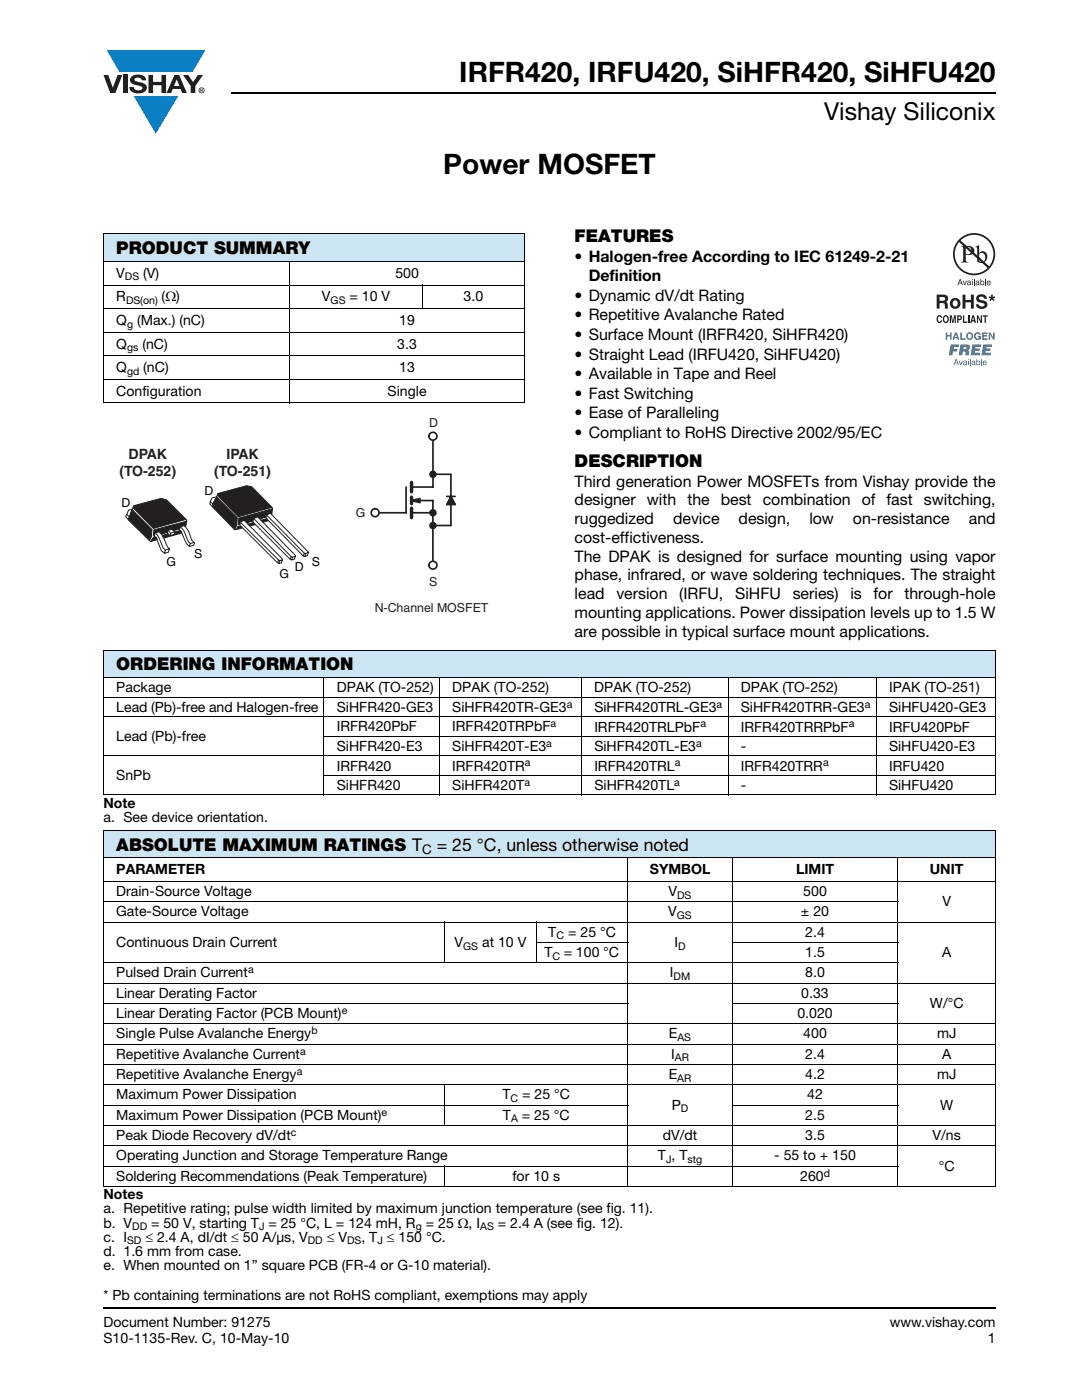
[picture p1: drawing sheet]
<svg xmlns="http://www.w3.org/2000/svg" width="216mm" height="279mm" viewBox="0 0 216 279" stroke-linecap="round" stroke-linejoin="round" font-family="sans-serif">
<defs><g id="words">
<g font-size="5.6">
<text x="91.7" y="16.4">IRFR420, IRFU420, SiHFR420, SiHFU420</text>
<text x="88.4" y="34.8">Power MOSFET</text>
</g>
<text font-size="4.9" x="164.5" y="24">Vishay Siliconix</text>
<g font-size="3.5">
<text x="23.2" y="50.7">PRODUCT SUMMARY</text>
<text x="114.7" y="48.3">FEATURES</text>
<text x="114.7" y="93.2">DESCRIPTION</text>
<text x="23.2" y="133.8">ORDERING INFORMATION</text>
<text x="23.2" y="169.8">ABSOLUTE MAXIMUM RATINGS T</text>
<text x="87.1" y="169.8">= 25 °C, unless otherwise noted</text>
</g>
<g font-size="3.2">
<text x="114.7" y="52.3">• Halogen-free According to IEC 61249-2-21</text>
<text x="117.5" y="56.1">Definition</text>
<text x="114.7" y="60">• Dynamic dV/dt Rating</text>
<text x="114.7" y="63.9">• Repetitive Avalanche Rated</text>
<text x="114.7" y="67.8">• Surface Mount (IRFR420, SiHFR420)</text>
<text x="114.7" y="71.8">• Straight Lead (IRFU420, SiHFU420)</text>
<text x="114.7" y="75.7">• Available in Tape and Reel</text>
<text x="114.7" y="79.6">• Fast Switching</text>
<text x="114.7" y="83.5">• Ease of Paralleling</text>
<text x="114.7" y="87.4">• Compliant to RoHS Directive 2002/95/EC</text>
<text x="114.7" y="97.2">Third generation Power MOSFETs from Vishay provide the</text>
<text x="114.7" y="100.9">designer with the best combination of fast switching,</text>
<text x="114.7" y="104.6">ruggedized</text>
<text x="134.3" y="104.6">device</text>
<text x="147.4" y="104.6">design,</text>
<text x="161.5" y="104.6">low</text>
<text x="170.2" y="104.6">on-resistance</text>
<text x="193.3" y="104.6">and</text>
<text x="114.7" y="108.4">cost-effictiveness.</text>
<text x="114.7" y="112.1">The DPAK is designed for surface mounting using vapor</text>
<text x="114.7" y="115.8">phase, infrared, or wave soldering techniques. The straight</text>
<text x="114.7" y="119.6">lead</text>
<text x="123" y="119.6">version</text>
<text x="135.5" y="119.6">(IRFU,</text>
<text x="146.7" y="119.6">SiHFU</text>
<text x="158.2" y="119.6">series)</text>
<text x="169.7" y="119.6">is</text>
<text x="174.3" y="119.6">for</text>
<text x="180.5" y="119.6">through-hole</text>
<text x="114.7" y="123.3">mounting applications. Power dissipation levels up to 1.5 W</text>
<text x="114.7" y="127.1">are possible in typical surface mount applications.</text>
</g>
<g font-size="2.8">
<text x="23.2" y="55.5">V</text>
<text x="28.6" y="55.5">(V)</text>
<text x="78.9" y="55.5">500</text>
<text x="23.2" y="60.2">R</text>
<text x="23.2" y="64.9">Q</text>
<text x="27.3" y="64.9">(Max.) (nC)</text>
<text x="32.3" y="60.2">(Ω)</text>
<text x="64.2" y="60.2">V</text>
<text x="69.7" y="60.2">= 10 V</text>
<text x="79.7" y="64.9">19</text>
<text x="92.5" y="60.2">3.0</text>
<text x="23.2" y="69.6">Q</text>
<text x="28.4" y="69.6">(nC)</text>
<text x="79.3" y="69.6">3.3</text>
<text x="23.2" y="74.3">Q</text>
<text x="28.6" y="74.3">(nC)</text>
<text x="79.7" y="74.3">13</text>
<text x="23.2" y="79">Configuration</text>
<text x="77.3" y="79">Single</text>
<text x="23.2" y="138.2">Package</text>
<text x="23.2" y="142.1">Lead (Pb)-free and Halogen-free</text>
<text x="67.2" y="142.1">SiHFR420-GE3</text>
<text x="67.2" y="138.2">DPAK (TO-252)</text>
<text x="90.2" y="142.1">SiHFR420TR-GE3</text>
<text x="90.3" y="138.2">DPAK (TO-252)</text>
<text x="118.6" y="138.2">DPAK (TO-252)</text>
<text x="118.6" y="142.1">SiHFR420TRL-GE3</text>
<text x="147.8" y="138.2">DPAK (TO-252)</text>
<text x="147.8" y="142.1">SiHFR420TRR-GE3</text>
<text x="177.4" y="138.2">IPAK (TO-251)</text>
<text x="177.4" y="142.1">SiHFU420-GE3</text>
<text x="23.2" y="147.9">Lead (Pb)-free</text>
<text x="67.2" y="149.9">SiHFR420-E3</text>
<text x="67.2" y="146">IRFR420PbF</text>
<text x="90.2" y="146">IRFR420TRPbF</text>
<text x="90.3" y="149.9">SiHFR420T-E3</text>
<text x="118.6" y="149.9">SiHFR420TL-E3</text>
<text x="118.6" y="146">IRFR420TRLPbF</text>
<text x="147.8" y="146">IRFR420TRRPbF</text>
<text x="147.8" y="149.9">-</text>
<text x="177.4" y="146">IRFU420PbF</text>
<text x="177.4" y="149.9">SiHFU420-E3</text>
<text x="23.2" y="155.7">SnPb</text>
<text x="67.2" y="153.8">IRFR420</text>
<text x="90.2" y="153.8">IRFR420TR</text>
<text x="118.6" y="153.8">IRFR420TRL</text>
<text x="147.8" y="153.8">IRFR420TRR</text>
<text x="177.4" y="153.8">IRFU420</text>
<text x="20.6" y="161.2">Note</text>
<text x="67.2" y="157.7">SiHFR420</text>
<text x="90.3" y="157.7">SiHFR420T</text>
<text x="118.6" y="157.7">SiHFR420TL</text>
<text x="147.8" y="157.7">-</text>
<text x="177.4" y="157.7">SiHFU420</text>
<text x="20.6" y="164.1">a. See device orientation.</text>
<text x="23.2" y="174.5">PARAMETER</text>
<text x="23.2" y="178.8">Drain-Source Voltage</text>
<text x="129.7" y="174.5">SYMBOL</text>
<text x="133.4" y="178.8">V</text>
<text x="158.8" y="174.5">LIMIT</text>
<text x="160.3" y="178.8">500</text>
<text x="185.5" y="174.5">UNIT</text>
<text x="23.2" y="182.9">Gate-Source Voltage</text>
<text x="133.3" y="182.9">V</text>
<text x="159.8" y="182.9">± 20</text>
<text x="188" y="180.9">V</text>
<text x="23.2" y="189">Continuous Drain Current</text>
<text x="90.7" y="189">V</text>
<text x="96.2" y="189">at 10 V</text>
<text x="108.6" y="191">T</text>
<text x="109.4" y="187">T</text>
<text x="112.5" y="191">= 100 °C</text>
<text x="113.4" y="187">= 25 °C</text>
<text x="134.6" y="189">I</text>
<text x="160.7" y="187">2.4</text>
<text x="160.7" y="191">1.5</text>
<text x="188" y="191">A</text>
<text x="23.2" y="195.1">Pulsed Drain Current</text>
<text x="133.7" y="195.1">I</text>
<text x="160.7" y="195.1">8.0</text>
<text x="23.2" y="199.1">Linear Derating Factor</text>
<text x="23.2" y="203.2">Linear Derating Factor (PCB Mount)</text>
<text x="159.1" y="203.2">0.020</text>
<text x="159.9" y="199.1">0.33</text>
<text x="185.6" y="201.2">W/°C</text>
<text x="23.2" y="207.2">Single Pulse Avalanche Energy</text>
<text x="133.5" y="207.2">E</text>
<text x="160.3" y="207.2">400</text>
<text x="187" y="207.2">mJ</text>
<text x="23.2" y="211.3">Repetitive Avalanche Current</text>
<text x="23.2" y="215.3">Repetitive Avalanche Energy</text>
<text x="133.4" y="215.3">E</text>
<text x="133.9" y="211.3">I</text>
<text x="160.7" y="211.3">2.4</text>
<text x="160.7" y="215.3">4.2</text>
<text x="187" y="215.3">mJ</text>
<text x="188" y="211.3">A</text>
<text x="23.2" y="219.4">Maximum Power Dissipation</text>
<text x="100.3" y="219.4">T</text>
<text x="104.2" y="219.4">= 25 °C</text>
<text x="134" y="221.4">P</text>
<text x="161.1" y="219.4">42</text>
<text x="187.6" y="221.4">W</text>
<text x="23.2" y="227.5">Peak Diode Recovery dV/dt</text>
<text x="23.2" y="223.5">Maximum Power Dissipation (PCB Mount)</text>
<text x="100.4" y="223.5">T</text>
<text x="104.1" y="223.5">= 25 °C</text>
<text x="132.2" y="227.5">dV/dt</text>
<text x="160.7" y="227.5">3.5</text>
<text x="160.7" y="223.5">2.5</text>
<text x="186.1" y="227.5">V/ns</text>
<text x="23.2" y="231.6">Operating Junction and Storage Temperature Range</text>
<text x="131.3" y="231.6">T , T</text>
<text x="154.5" y="231.6">- 55 to + 150</text>
<text x="187.3" y="233.6">°C</text>
<text x="20.6" y="239.4">Notes</text>
<text x="23.2" y="235.6">Soldering Recommendations (Peak Temperature)</text>
<text x="102.3" y="235.6">for 10 s</text>
<text x="159.7" y="235.6">260</text>
<text x="20.6" y="242.2">a. Repetitive rating; pulse width limited by maximum junction temperature (see fig. 11).</text>
<text x="20.6" y="245">b. V</text>
<text x="30.1" y="245">= 50 V, starting T = 25 °C, L = 124 mH, R</text>
<text x="85" y="245">= 25 Ω, I</text>
<text x="99.3" y="245">= 2.4 A (see fig. 12).</text>
<text x="20.6" y="247.8">c. I</text>
<text x="20.6" y="250.6">d. 1.6 mm from case.</text>
<text x="29" y="247.8">≤ 2.4 A, dI/dt ≤ 50 A/μs, V</text>
<text x="65.2" y="247.8">≤ V</text>
<text x="72.1" y="247.8">, T ≤ 150 °C.</text>
<text x="20.6" y="253.5">e. When mounted on 1” square PCB (FR-4 or G-10 material).</text>
<text x="20.6" y="259.5">* Pb containing terminations are not RoHS compliant, exemptions may apply</text>
<text x="20.6" y="264.9">Document Number: 91275</text>
<text x="20.6" y="268.1">S10-1135-Rev. C, 10-May-10</text>
<text x="177.5" y="264.9">www.vishay.com</text>
<text x="197.1" y="268.1">1</text>
</g>
<g font-size="2.8" fill="#231f20">
<text x="23.8" y="95">(TO-252)</text>
<text x="25.6" y="91.6">DPAK</text>
<text x="42.7" y="95">(TO-251)</text>
<text x="45.2" y="91.6">IPAK</text>
</g>
<text font-size="2.6" x="84.3" y="170.5">C</text>
<g font-size="2.5" fill="#231f20">
<text x="85.6" y="85.2">D</text>
<text x="71" y="103.2">G</text>
<text x="85.6" y="117">S</text>
<text x="74.8" y="122.2">N-Channel MOSFET</text>
</g>
<g font-size="2.5" fill="#020303">
<text x="24.2" y="101.1">D</text>
<text x="40.8" y="98.9">D</text>
<text x="33.2" y="113">G</text>
<text x="38.8" y="111.4">S</text>
<text x="62.2" y="113">S</text>
<text x="55.8" y="115.3">G</text>
<text x="58.8" y="114">D</text>
</g>
<g font-size="2.1">
<text x="24.9" y="56">DS</text>
<text x="25.1" y="60.7">DS(on)</text>
<text x="25.4" y="65.4">g</text>
<text x="66" y="60.7">GS</text>
<text x="25.4" y="70.1">gs</text>
<text x="25.4" y="74.8">gd</text>
<text x="113.1" y="141.2">a</text>
<text x="143" y="141.2">a</text>
<text x="172.6" y="141.2">a</text>
<text x="109" y="149">a</text>
<text x="109.9" y="145.1">a</text>
<text x="138.9" y="149">a</text>
<text x="139.8" y="145.1">a</text>
<text x="169.4" y="145.1">a</text>
<text x="104.7" y="153">a</text>
<text x="134.6" y="153">a</text>
<text x="164.2" y="153">a</text>
<text x="104.6" y="156.8">a</text>
<text x="134.5" y="156.8">a</text>
<text x="135.1" y="179.3">DS</text>
<text x="135.1" y="183.4">GS</text>
<text x="92.4" y="189.5">GS</text>
<text x="110.3" y="191.5">C</text>
<text x="111" y="187.5">C</text>
<text x="135.3" y="189.5">D</text>
<text x="49.5" y="194.2">a</text>
<text x="134.4" y="195.6">DM</text>
<text x="68.2" y="202.3">e</text>
<text x="62.1" y="206.4">b</text>
<text x="135.2" y="207.8">AS</text>
<text x="59.2" y="214.5">a</text>
<text x="59.9" y="210.5">a</text>
<text x="134.7" y="211.8">AR</text>
<text x="135.1" y="215.9">AR</text>
<text x="101.9" y="219.9">C</text>
<text x="135.9" y="222">D</text>
<text x="58.1" y="226.7">c</text>
<text x="76.1" y="222.6">e</text>
<text x="102" y="224">A</text>
<text x="132.9" y="232.1">J</text>
<text x="137.2" y="232.1">stg</text>
<text x="164.4" y="234.8">d</text>
<text x="26.4" y="245.5">DD</text>
<text x="51.7" y="245.5">J</text>
<text x="83" y="245.5">g</text>
<text x="95.8" y="245.5">AS</text>
<text x="25.4" y="248.3">SD</text>
<text x="61.4" y="248.3">DD</text>
<text x="69.3" y="248.3">DS</text>
<text x="75.3" y="248.3">J</text>
</g>
</g></defs>
<g fill="#0a7fc3">
<path d="M21.3 10h19.7l-2.6 4.4h-3.8h-10.8z"/>
<path d="M26.7 19.2h8.9l-4.5 7.5z"/>
</g>
<g fill="#231f20">
<path d="M20.6 15h1l.9 2.5 1-2.5h.9l-1.4 3.6h-1z"/>
<path d="M24.6 15h.9v3.6h-.9z"/>
<path d="M26.3 15.3a2.1 2.1 0 0 1 2.8 .3l.1 .4h-.9a.79 .79 0 0 0-.7-.5 .79 .79 0 0 0-.8 .4l.3 .3 1 .2a1.08 1.08 0 0 1 1.2 1.1 1.08 1.08 0 0 1-1.1 1.1 1.73 1.73 0 0 1-2.4-1.2h.9a.96 .96 0 0 0 .8 .6 .96 .96 0 0 0 .9-.4 1.31 1.31 0 0 0-1.2-.6 1.03 1.03 0 0 1-1.1-.6 1.03 1.03 0 0 1 .2-1.1z"/>
<path d="M29.6 15h.9v1.3h1.7v-1.3h.9v3.6h-.9v-1.6h-1.7v1.6h-.9z"/>
<path d="M36.5 15h1.1l.9 1.4 1-1.4h1l-1.5 2.2v1.4h-.9v-1.4z"/>
<path d="M35.3 15.8l.5 1.4h-1.1zM34.8 15l-1.6 3.6h1l.3-.8h1.5l.3 .8h1l-1.6-3.6z"/>
<path d="M39.8 18a.46 .46 0 0 1 .9 0 .46 .46 0 0 1-.9 0zM39.6 18a.6 .6 0 0 0 1.2 0 .6 .6 0 0 0-1.2 0z"/>
<path d="M40.1 17.8h.2v.2h-.2zM40 17.7v.7h.1v-.3l.4 .3-.2-.3 .2-.2-.1-.2z"/>
</g>
<path d="M46.1 18.6h152.5M20.6 261h178" fill="none" stroke="#000" stroke-width=".36"/>
<path d="M20.6 46.7h84v5.5h-84z" fill="#cce5f3"/>
<g fill="none" stroke="#000" stroke-width=".2">
<path d="M20.6 46.7h84.1M20.6 52.2h84.1M20.6 56.9h84.1M20.6 46.8v28.8M57.8 52.1v28.4M84.3 56.8v4.9M104.6 46.8v28.8M20.6 61.6h84.1M20.6 66.3h84.1M20.6 71h84.1M20.6 75.7h84.1M20.6 75.8v4.5"/>
<path d="M104.6 75.8v4.5M20.6 80.4h84.1"/>
</g>
<path d="M71 83.1h27.1v39.2h-27.1z" fill="#fff"/>
<path d="M82.2 99.9h4.2v12.1M86.4 87.8v9.4h-4.3M82.1 102.3h4.3" fill="none" stroke="#231f20" stroke-width=".34"/>
<path d="M82.1 96.3v1.9" fill="none" stroke="#231f20" stroke-width=".68"/>
<path d="M82.2 99.9l1.6-.4v.8z" fill="#231f20"/>
<path d="M81 97.2v5.1h-5.6M82.2 99.9l1.6-.4v.8l-1.5-.3M86.4 94.7h3.6M86.4 104.9h3.6" fill="none" stroke="#231f20" stroke-width=".34"/>
<path d="M82.1 99.2v1.3M82.1 101.4v1.9" fill="none" stroke="#231f20" stroke-width=".68"/>
<circle cx="74.8" cy="102.3" r=".79" fill="#fff"/>
<g fill="none" stroke="#231f20" stroke-width=".34">
<path d="M89.1 99.1h1.7M90 94.7v10.2M90 99.1l-.9 1.6"/>
<circle cx="74.8" cy="102.3" r=".79"/>
</g>
<path d="M90 99.1l.9 1.6h-1.7z" fill="#231f20"/>
<path d="M90 99.1l.9 1.6h-1.7" fill="none" stroke="#231f20" stroke-width=".34"/>
<circle cx="86.4" cy="87.1" r=".79" fill="#fff"/>
<circle cx="86.4" cy="87.1" r=".79" fill="none" stroke="#231f20" stroke-width=".34"/>
<circle cx="86.4" cy="112.8" r=".79" fill="#fff"/>
<circle cx="86.4" cy="112.8" r=".79" fill="none" stroke="#231f20" stroke-width=".34"/>
<circle cx="86.4" cy="94.7" r=".58" fill="#231f20"/>
<circle cx="86.4" cy="94.7" r=".58" fill="none" stroke="#231f20" stroke-width=".34"/>
<circle cx="86.4" cy="102.3" r=".58" fill="#231f20"/>
<circle cx="86.4" cy="102.3" r=".58" fill="none" stroke="#231f20" stroke-width=".34"/>
<circle cx="86.4" cy="104.9" r=".58" fill="#231f20"/>
<circle cx="86.4" cy="104.9" r=".58" fill="none" stroke="#231f20" stroke-width=".34"/>
<path d="M23.8 89.2h40.1v26.7h-40.1z" fill="#fff"/>
<path d="M26.3 101.7l4 4-.1 1.4-.4 .8-4.2-4.2z" fill="#231f20"/>
<path d="M26.3 101.7l4 4-.1 1.4-.4 .8-4.2-4.2z" fill="none" stroke="#231f20" stroke-width=".2"/>
<path d="M26.7 100.9l5.4-1.4 1.1 .3 3.9 3.9-6.5 1.8-4-4.1z" fill="#231f20"/>
<path d="M26.7 100.9l5.4-1.4 1.1 .3 3.9 3.9-6.5 1.8-4-4.1z" fill="none" stroke="#231f20" stroke-width=".2"/>
<path d="M30.7 105.8l6.6-1.8-.2 1-.2 .1-.1-.2-.8 .2-.1 .5-1.3 .3-.3-.3-.8 .3-.1 .4-1.3 .3-.3-.5-.8 .2-.2 .5-.2 .1z" fill="#231f20"/>
<path d="M30.7 105.8l6.6-1.8-.2 1-.2 .1-.1-.2-.8 .2-.1 .5-1.3 .3-.3-.3-.8 .3-.1 .4-1.3 .3-.3-.5-.8 .2-.2 .5-.2 .1z" fill="none" stroke="#231f20" stroke-width=".2"/>
<path d="M30.5 107.3l.6-.1 .3 .5-1.3 .4z" fill="#231f20"/>
<path d="M30.5 107.3l.6-.1 .3 .5-1.3 .4z" fill="none" stroke="#231f20" stroke-width=".2"/>
<path d="M32.4 106.8l1.1-.3 .4 .4 .9-.3 .1-.4 1.1-.3 .3 .5-3.7 1z" fill="#231f20"/>
<g fill="none" stroke="#231f20" stroke-width=".2">
<path d="M25.3 102.6l.5 .5M26.7 100.9l-.4 .8-.6 .1-.6 1.3 .5 .5M30.8 106.8v.2l.3 .2M31 106.3l.8 1.1 .7 1.9 .5 .5 .8-.3M32.2 106.6l.2 .2M32.4 106.8l1.1-.3 .4 .4 .9-.3 .1-.4 1.1-.3 .3 .5-3.7 1zM32.7 107.4l.7 1.7 .4 .4-.2 .7-.8 .2-.6-.5-.9-2.2M33 109.8l-.2 .6M33.4 106.3l.1 .3M34 106.4v.5M34.3 105.6l.6 .5-.9 .3-.5-.6M35.8 105.6v.2l.1 .1"/>
<path d="M36.2 106.4l1 2.1 .6 .6 .8-.2 .2-.6M36.9 105l.7 .9 .6 1.9 .6 .5-.8 .2-.4-.4-.9-2.2-.7-.8M37.1 103.7l.1 .3M38 108.5l-.2 .6"/>
</g>
<path d="M43.2 99.2l4.1 4.1v1.5l-.5 .9-4.4-4.5v-.6z" fill="#231f20"/>
<path d="M43.2 99.2l4.1 4.1v1.5l-.5 .9-4.4-4.5v-.6z" fill="none" stroke="#231f20" stroke-width=".2"/>
<path d="M43.5 98.5l5.7-1.6 1 .2 4.1 4.2-6.8 1.8-4-4.1z" fill="#231f20"/>
<path d="M43.5 98.5l5.7-1.6 1 .2 4.1 4.2-6.8 1.8-4-4.1z" fill="none" stroke="#231f20" stroke-width=".2"/>
<path d="M47.6 103.4l6.8-1.9-.2 1.2-.3-.3-.9 .3v.4l-1.2 .4-.4-.4-.9 .3-.1 .5-1.2 .4-.5-.5-.8 .4-.1 .4-.3 .1z" fill="#231f20"/>
<path d="M47.6 103.4l6.8-1.9-.2 1.2-.3-.3-.9 .3v.4l-1.2 .4-.4-.4-.9 .3-.1 .5-1.2 .4-.5-.5-.8 .4-.1 .4-.3 .1zM50.5 104l-1.3 .3M53.1 103.2l-1.3 .3" fill="none" stroke="#231f20" stroke-width=".2"/>
<path d="M47.4 105.1l.6-.1 .4 .4-1.2 .3z" fill="#231f20"/>
<path d="M48 105l-.6 .1-.2 .6 1.2-.3" fill="none" stroke="#231f20" stroke-width=".2"/>
<path d="M49.5 104.6l1-.3 .4 .4-1 .3z" fill="#231f20"/>
<path d="M49.5 104.6l1-.3 .4 .4-1 .3z" fill="none" stroke="#231f20" stroke-width=".2"/>
<path d="M52.1 103.8l1.1-.3 .4 .4-1.1 .3z" fill="#231f20"/>
<g fill="none" stroke="#231f20" stroke-width=".2">
<path d="M43.5 98.5l-.3 .7-.9 .2-.4 .7v.5l.6 .6M29.9 107.9l.2 .2M41.9 100.1l.6 .5M47.2 105.6l-.4 .1M47.9 104.2l-.1 .6 7.6 7.5h.8l.1-.5M47.9 104.2l.8-.4 7.7 7.8-.1 .2h-.7zM50.6 103.4l-.1 .8 7.4 7.4 .3 .2 .6-.2 .1-.5M50.6 103.5l.8-.4 7.6 7.8-.1 .2h-.8zM52.1 103.8l1.1-.3 .4 .4-1.1 .3zM53.1 102.8v.6l7.4 7.6 .3 .1 .5-.2 .3-.7M53.2 102.8l.8-.4 7.6 7.8-.6 .3-.3-.1zM54.2 101.3l.2 .2"/>
<path d="M55.6 111.8l-.2 .5M55.9 111.9l-.2 .5M58.1 111.1l-.2 .5M58.4 111.2l-.2 .6M60.7 110.4l-.2 .6M61 110.5l-.2 .6"/>
</g>
<path d="M186.9 46.5h11.7v26.4h-11.7z" fill="#fff"/>
<g fill="#3953a4">
<path d="M188.7 66.4h.3v.5h.6v-.5h.3v1.4h-.3v-.7h-.6v.7h-.3z"/>
<path d="M191.6 66.4h.3v1.1h.7v.3h-1z"/>
<path d="M194.5 66.5a.68 .68 0 0 1 1.2 .3l-.8-.2a.55 .55 0 0 0-.2 .6 .55 .55 0 0 0 .4 .4l.3-.3h-.3v-.3h.6v.8h-.2v-.2a.71 .71 0 0 1-1.1 0 .71 .71 0 0 1 .1-1.1z"/>
<path d="M196 66.4h1v.2h-.7v.3h.7v.3h-.7v.3h.8v.3h-1.1z"/>
<path d="M197.3 66.4h.3l.6 1v-1h.3v1.4h-.3l-.6-1v1h-.3z"/>
<path d="M189.7 68.7h1.7l-.1 .5h-1v.4h.7l-.1 .5h-.7l-.2 .8h-.7z"/>
<path d="M194 68.7h1.8l-.1 .5h-1l-.1 .4h.9l-.1 .5h-.9v.3h1.1l-.1 .5h-1.8z"/>
<path d="M196.2 68.7h1.8l-.1 .5h-1.1v.4h.9l-.1 .5h-.9l-.1 .3h1.1l-.1 .5h-1.8z"/>
<path d="M191.3 72h.2l.2 .7 .3-.7h.1l-.3 .9h-.2z"/>
<path d="M193.5 71.7h.2v1.2h-.2z"/>
<path d="M195.8 71.7h.1v1.2h-.1z"/>
<path d="M190.7 66.7l-.1 .5h.3zM190.6 66.4h.3l.5 1.4h-.3l-.1-.3h-.5l-.1 .3h-.3z"/>
<path d="M193 67.1a.5 .5 0 0 0 1 0 .5 .5 0 0 0-1 0zM192.7 67.1a.75 .75 0 0 1 1.5 0 .75 .75 0 0 1-1.5 0z"/>
<path d="M192.3 69.2l-.1 .5 .6-.1v-.3zM191.7 68.7l1.7 .2a.63 .63 0 0 1-.3 1l.3 .2-.1 .8h-.7l.1-.6-.4-.2h-.2l-.1 .8h-.7z"/>
<path d="M190.8 71.8l-.2 .6h.4zM190.7 71.7h.2l.4 1.2h-.1l-.2-.4h-.5l-.1 .4h-.1z"/>
<path d="M192.4 72.5l-.1 .2 .2 .1 .2-.1v-.3zM192.2 72.1l.4-.1h.2l.2 .9-.8-.1v-.4l.5-.2-.2-.1-.3 .2z"/>
<path d="M193.2 72h.1v.9h-.1zM193.2 71.7h.1v.1h-.1z"/>
<path d="M194.1 72.5l-.1 .2 .2 .1 .2-.1v-.3zM193.9 72.1l.4-.1h.2l.2 .9-.8-.1v-.4l.5-.2-.2-.1-.3 .2z"/>
<path d="M194.9 72.4a.31 .31 0 0 0 .6 0 .31 .31 0 0 0-.6 0zM194.8 71.7h.2v.4a.4 .4 0 0 1 .6 .3 .4 .4 0 0 1-.6 .4l-.2 .1z"/>
<path d="M196.3 72.2l-.1 .2h.5l-.1-.3zM196.3 72h.4l.1 .2 .1 .3h-.7l.3 .3 .4-.2-.3 .3a.47 .47 0 0 1-.5-.3 .47 .47 0 0 1 .2-.6z"/>
</g>
<g fill="#231f20">
<path d="M192.1 58.8h.5v1.1h1.1v-1.1h.6v2.8h-.6v-1.3h-1.1v1.3h-.5z"/>
<path d="M195.1 58.9a1.15 1.15 0 0 1 1.8 .7h-.5l-.1-.1a.68 .68 0 0 0-.9-.2v.4l.2 .1a1.29 1.29 0 0 1 1.4 .9 1.17 1.17 0 0 1-1.1 1 1.17 1.17 0 0 1-1.2-1h.6v.2a.67 .67 0 0 0 1.2-.1l-.3-.3-.5-.1a.82 .82 0 0 1-.9-.5 .82 .82 0 0 1 .3-1z"/>
<path d="M197.4 59.1l.4 .2v-.5h.3v.5l.4-.2 .1 .3-.4 .1 .2 .4-.2 .2-.3-.4-.2 .4-.3-.2 .3-.4-.4-.1z"/>
<path d="M187 63.1l.4-.2 .4 .1 .2 .4-.7-.2a.66 .66 0 0 0 .2 1l.2-.3h.3a.54 .54 0 0 1-.5 .6 .54 .54 0 0 1-.6-.5z"/>
<path d="M189.5 62.9h.4l.2 1.2 .3-1.2h.3v1.5h-.2v-1.2l-.2 1.2h-.3l-.2-1.2v1.2h-.3z"/>
<path d="M192.1 62.9h.3v1.3h.6v.2h-.9z"/>
<path d="M193.2 62.9h.2v1.5h-.2z"/>
<path d="M194.9 62.9h.3l.5 1.1v-1.1h.2v1.5h-.2l-.5-1v1h-.3z"/>
<path d="M196.1 62.9h1v.3h-.4v1.2h-.2v-1.2h-.4z"/>
<path d="M192.1 56h.2l.2 .7 .3-.7h.1l-.3 .9h-.2z"/>
<path d="M194.3 55.7h.2v1.2h-.2z"/>
<path d="M196.5 55.7h.2v1.2h-.2z"/>
<path d="M187.5 59.3v.7h.9a.39 .39 0 0 0 .1-.7zM186.9 58.8h1.4a.79 .79 0 0 1 .8 .4 .79 .79 0 0 1-.1 .9l-.2 .1a.98 .98 0 0 1 .3 1.2l.1 .2h-.6l-.2-1.1h-.9v1.1h-.6z"/>
<path d="M190.3 60a.63 .63 0 0 0-.2 .8 .63 .63 0 0 0 .8 .3 .63 .63 0 0 0 .2-.8 .63 .63 0 0 0-.8-.3zM189.5 60.6a1.1 1.1 0 0 1 2.2 0 1.1 1.1 0 0 1-2.2 0z"/>
<path d="M188.6 63.2a.64 .64 0 0 0 .1 1h.2a.64 .64 0 0 0-.2-1zM188.4 63l.2-.1a.56 .56 0 0 1 .7 .4 .82 .82 0 0 1-.6 1.2h-.1a.89 .89 0 0 1-.2-1.5z"/>
<path d="M191.2 63.2v.4l.5-.1-.1-.3zM191 62.9h.6a.5 .5 0 0 1 .3 .5 .5 .5 0 0 1-.4 .5h-.3v.5h-.2z"/>
<path d="M194.2 63.3l-.2 .6h.3zM194 62.9h.3l.5 1.5h-.3l-.1-.3h-.5v.3h-.3z"/>
<path d="M192.7 49.3v1.3a.75 .75 0 0 0 1.1-.6 .75 .75 0 0 0-1.1-.7zM191.7 49.1a2.81 2.81 0 0 1 2.5 .3 .97 .97 0 0 1-.1 1.2 .97 .97 0 0 1-1.2 .3l-.2-.1v1.1l.1 .2 .4 .3h-1.5l.3-.2 .2-.3v-2.3v-.3z"/>
<path d="M195.4 50.7v1.4l.1 .1a.72 .72 0 0 0 .9 0 .72 .72 0 0 0 .2-.8 .72 .72 0 0 0-.3-.8 .72 .72 0 0 0-.9 .1zM194.6 49.2l.8-.2v1.6a.89 .89 0 0 1 1.1-.4 .89 .89 0 0 1 .5 1 1.23 1.23 0 0 1-.7 1.2 1.23 1.23 0 0 1-1.3-.2v-2.7z"/>
<path d="M191.6 55.9l-.2 .5h.4zM191.5 55.7h.2l.4 1.2h-.1l-.2-.3h-.5l-.1 .3h-.1z"/>
<path d="M193.2 56.6l-.1 .2h.2h.2v-.3zM193 56.1l.4-.1 .2 .1 .2 .8-.8-.1v-.3l.5-.2-.2-.2-.3 .2z"/>
<path d="M193.9 56h.2v.9h-.2zM193.9 55.7h.2v.2h-.2z"/>
<path d="M194.9 56.6l-.1 .2h.2h.2v-.3zM194.7 56.1l.4-.1 .2 .1 .2 .8-.8-.1v-.3l.5-.2-.2-.2-.3 .2z"/>
<path d="M195.7 56.4a.31 .31 0 0 0 .6 0 .31 .31 0 0 0-.6 0zM195.6 55.7h.2v.4a.4 .4 0 0 1 .6 .4 .4 .4 0 0 1-.6 .3l-.2 .1z"/>
<path d="M197.1 56.2l-.1 .2h.5l-.1-.2zM197.1 56.1h.4l.1 .1 .1 .3h-.7l.3 .3 .4-.2-.3 .3a.47 .47 0 0 1-.5-.2 .47 .47 0 0 1 .2-.6z"/>
<path d="M191.7 48a3.9 3.9 0 0 1 5.3-.1 3.9 3.9 0 0 1 .4 5.2zM191.4 48.3l5.7 5.2a3.9 3.9 0 0 1-5.3 .1 3.9 3.9 0 0 1-.4-5.3zM190.2 50.7a4.2 4.2 0 0 0 8.4 0 4.2 4.2 0 0 0-8.4 0z"/>
</g>
<path d="M20.6 129.8h178v5.5h-178z" fill="#cce5f3"/>
<g fill="none" stroke="#000" stroke-width=".2">
<path d="M20.6 129.8h178.1M20.6 135.3h44M20.6 139.1h178.1M20.6 129.8v5.4M20.6 135.3v23.3M64.6 135.2v23.5M64.7 135.3h134M87.7 135.2v23.5M116 135.2v23.5M145.3 135.2v23.5M174.9 135.2v23.5M198.6 129.8v9.3"/>
<path d="M198.6 139.2v19.4M20.6 143h178.1M20.6 150.9h178.1M20.6 158.6h178.1M64.6 147h134.1M64.6 154.7h134.1"/>
</g>
<path d="M20.6 165.7h178v5.5h-178z" fill="#cce5f3"/>
<g fill="none" stroke="#000" stroke-width=".2">
<path d="M20.6 165.7h178.1M20.6 171.2h178.1M20.6 175.9h178.1M20.6 180h158.7M20.6 165.8v70.9M125.3 171.1v65.8M146.1 171.1v65.8M179.2 171.1v65.8M198.6 165.8v70.9M20.6 184h178.1M20.6 192.1h158.7M20.6 196.2h178.1"/>
<path d="M88.7 183.9v8.3M106.9 188.1h18.5M107 183.9v8.3M146 188.1h33.3M20.6 200.3h104.8M20.6 204.3h178.1M20.6 208.4h178.1M20.6 212.4h178.1M20.6 216.5h178.1M88.7 216.4v8.3M146 200.3h33.3M20.6 220.5h104.8"/>
<path d="M20.6 224.6h178.1M20.6 228.6h178.1M20.6 232.7h158.7M20.6 236.8h178.1M88.7 232.6v4.3M146 220.5h33.3"/>
</g>
<use href="#words"/>
</svg>
